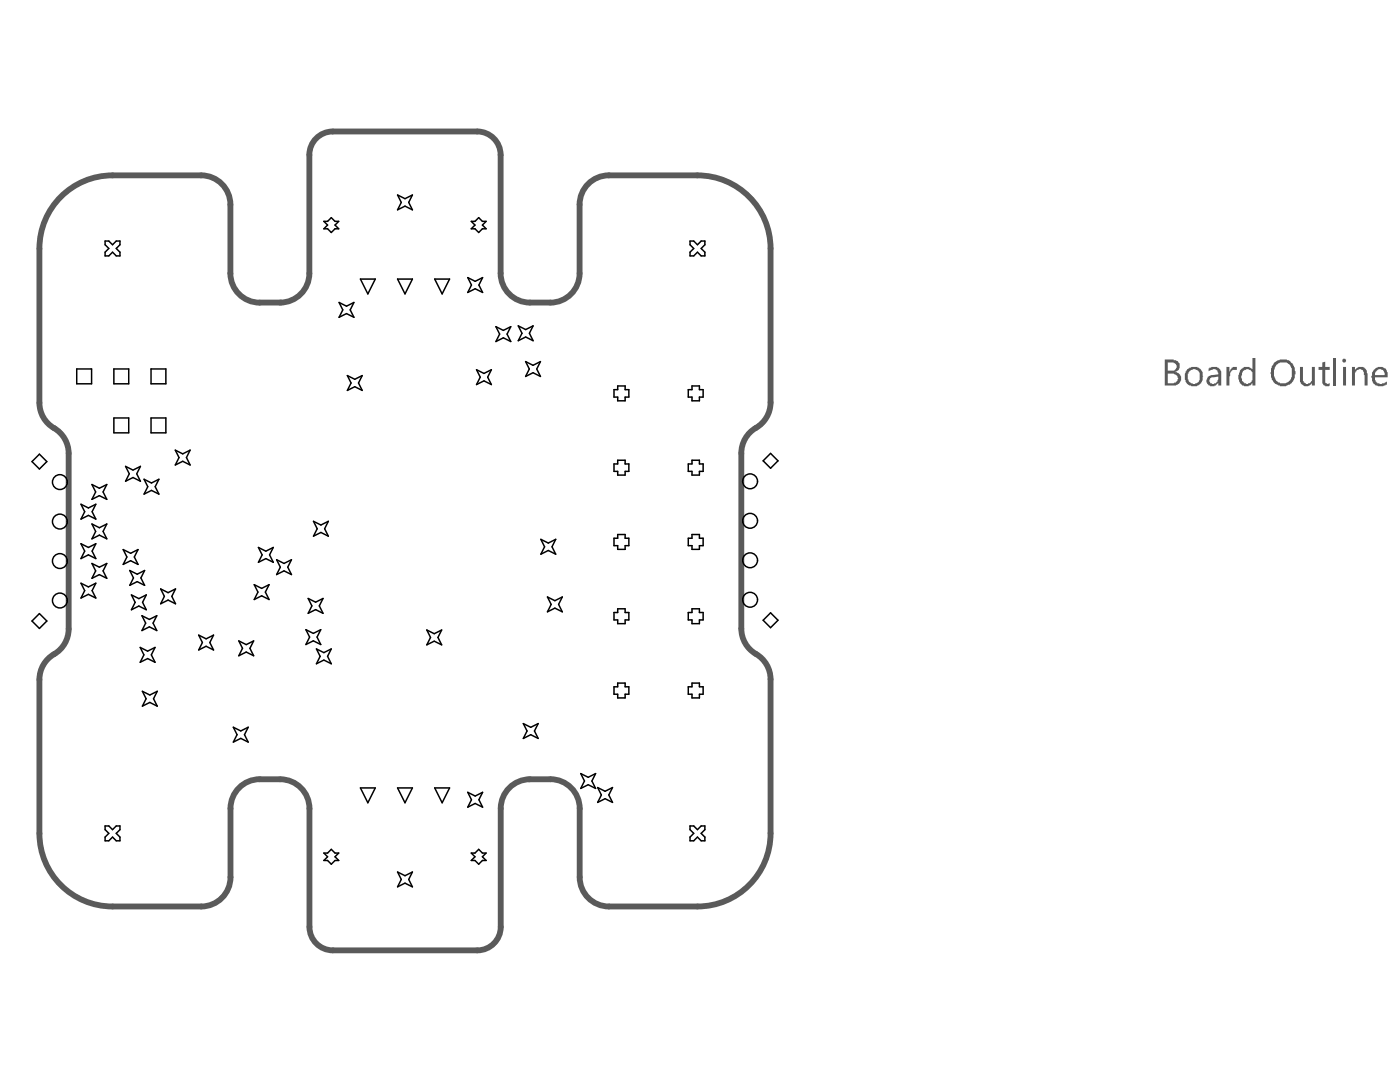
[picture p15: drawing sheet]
<svg xmlns="http://www.w3.org/2000/svg" width="279mm" height="216mm" viewBox="0 0 279 216" stroke-linecap="round" stroke-linejoin="round" font-family="sans-serif">
<g fill="none" stroke="#5a5a5a" stroke-width="1.2">
<path d="M22.5 35h17.6M61.7 30.9v23.7M66.4 26.2h28.8M99.9 30.9v23.6M121.5 35h17.7M7.9 49.6v30.8M46 40.8v13.8M115.7 40.8v13.8M153.8 49.6v30.7M51.8 60.4h4.3M105.7 60.4h4.1M13.7 90.5v35"/>
<path d="M147.9 90.4v35M7.9 135.6v30.7M153.8 135.5v30.8M51.8 155.5h4.1M105.6 155.5h4.3M46 161.3v13.7M61.8 161.3v23.7M99.9 161.3v23.7M115.7 161.3v13.7M22.5 180.9h17.7M66.4 189.6h28.9M121.5 180.9h17.7"/>
</g>
<g fill="#5a5a5a">
<path d="M244.8 73.2h.6v.9h.1v-.3a1.03 1.03 0 0 1 1.3-.6v.6h-.1a.66 .66 0 0 0-.9 .3h-.1l-.2 .3v.6l-.1 .1v1.8h-.6z"/>
<path d="M259.4 73.2h.6v2.5a.77 .77 0 0 0 .6 .8v.1h.5v-.1a.76 .76 0 0 0 .7-.9v-2.4h.6v3.7h-.6v-.4l-.1 .1a1.29 1.29 0 0 1-1.5 .3 1.29 1.29 0 0 1-.8-1.3z"/>
<path d="M263.9 72.3l.6-.1v1h.9v.6h-.9v2.1a.55 .55 0 0 0 .2 .6 .55 .55 0 0 0 .7 0v.4a.85 .85 0 0 1-1.2-.1h-.2l-.1-.3v-2.7h-.8v-.6h.8z"/>
<path d="M266.1 71.4h.6v5.5h-.6z"/>
<path d="M269.8 73.2h.6v.8a1.23 1.23 0 0 1 1.4-.8 1.23 1.23 0 0 1 1 1.2l.1 .1v2.4h-.6v-2.1h-.1a.89 .89 0 0 0-1-1.1v.1l-.5 .2-.3 .4v2.5h-.6z"/>
<path d="M233.1 72.3v1.7h1.3v-.2h.1a.87 .87 0 0 0 .2-.9 .87 .87 0 0 0-.8-.6zM233.1 74.5v2h1.1l.2-.2a.52 .52 0 0 0 .6-.6 .66 .66 0 0 0-.3-.9l-.5-.3zM232.5 71.7h1.7v.2h.2a.79 .79 0 0 1 .9 .6h.1v1h-.1l-.2 .5-.6 .3a1.29 1.29 0 0 1 .9 2l-.1 .3-.6 .3h-2.2z"/>
<path d="M237.2 74.3l-.1 .5a1.48 1.48 0 0 0 1.1 1.8h.3v-.1a.56 .56 0 0 0 .8-.6h.1a2.37 2.37 0 0 0-.4-2.1h-.3a.71 .71 0 0 0-1.1 .2zM236.9 73.7h.2a1.75 1.75 0 0 1 2.9 .8 2.69 2.69 0 0 1-.4 2.1 1.99 1.99 0 0 1-3-.4 2.84 2.84 0 0 1 .2-2.2z"/>
<path d="M241.5 75.4l-.1 .5a.74 .74 0 0 0 .7 .7l.3-.1a.52 .52 0 0 0 .6-.6l.1-.2v-.6zM241.2 73.5a1.63 1.63 0 0 1 2.5 .8v2.6h-.6v-.4l-.3 .1v.2a1.48 1.48 0 0 1-1.7 0l-.2-.5h-.1l.1-.9a1.16 1.16 0 0 1 1-.6l1.2-.1-.1-.4a.56 .56 0 0 0-.8-.6l-1 .4z"/>
<path d="M247.4 74l.3-.3a1.61 1.61 0 0 1 2.3 0v.1v-2.4h.5v5.5h-.5v-.6l-.2 .3a1.61 1.61 0 0 1-2.2 0l-.2-.3a2.16 2.16 0 0 1 0-2.2zM248 74.1l-.3 .9 .2 .9a1.16 1.16 0 0 0 1.8 .4l.1-.4h.2v-1.4a.74 .74 0 0 0-.8-.7v-.1h-.4l-.5 .1v.2z"/>
<path d="M254.7 72.8a3.2 3.2 0 0 0-.3 2.6 1.78 1.78 0 0 0 2.1 1.1 1.78 1.78 0 0 0 1.3-2 1.78 1.78 0 0 0-2.2-2.2zM254.3 72.3l.2-.1a3.1 3.1 0 0 1 3-.2l.3 .5h.2l.4 .9v.6l.1 .1a4.6 4.6 0 0 1-.7 2.4l-.3 .1a2.54 2.54 0 0 1-3.4-.4l-.4-.9a3.5 3.5 0 0 1 .6-2.8z"/>
<path d="M268 71.6h.5v.1h.1v.5h-.1v.1h-.5v-.1h-.1v-.5h.1zM268 73.2h.6v3.7h-.6z"/>
<path d="M274.6 74.1l-.2 .7h1.9v-.4l-.1-.1a.85 .85 0 0 0-1-.6zM274.1 73.8h.2a1.53 1.53 0 0 1 2.5 .2v.3h.1v1h-2.5v.6h.2a.56 .56 0 0 0 .7 .6v.1h.4l1.1-.4v.6h-.2a2.04 2.04 0 0 1-2.6-.5l-.2-.9-.1-.1v-.3h.1a.97 .97 0 0 1 .3-1z"/>
</g>
<g fill="none" stroke="#5a5a5a" stroke-width="1.2">
<path d="M22.5 35a14.6 14.6 0 0 0-14.6 14.6M40.1 35a5.8 5.8 0 0 1 5.9 5.8M66.4 26.2a4.7 4.7 0 0 0-4.7 4.7M95.2 26.2a4.7 4.7 0 0 1 4.7 4.7M121.5 35a5.8 5.8 0 0 0-5.8 5.8M139.2 35a14.6 14.6 0 0 1 14.6 14.6M46 54.6a5.8 5.8 0 0 0 5.8 5.8M61.7 54.5a5.8 5.8 0 0 1-5.8 5.9M99.9 54.5a5.8 5.8 0 0 0 5.8 5.9M115.7 54.6a5.8 5.8 0 0 1-5.9 5.8M7.9 80.4a6.1 6.1 0 0 0 3.5 5.5 5.8 5.8 0 0 1 2.3 4.6M153.8 80.3a6.1 6.1 0 0 1-3.6 5.5 5.8 5.8 0 0 0-2.3 4.6"/>
<path d="M13.7 125.5a6.1 6.1 0 0 1-3.6 5.5 5.8 5.8 0 0 0-2.2 4.6M147.9 125.4a6.1 6.1 0 0 0 3.6 5.5 5.8 5.8 0 0 1 2.3 4.6M51.8 155.5a5.8 5.8 0 0 0-5.8 5.8M55.9 155.5a5.8 5.8 0 0 1 5.9 5.8M105.8 155.5a5.8 5.8 0 0 0-5.9 5.8M109.9 155.5a5.8 5.8 0 0 1 5.8 5.8M7.9 166.3a14.6 14.6 0 0 0 14.6 14.6M46 175a5.8 5.8 0 0 1-5.8 5.9M115.7 175a5.8 5.8 0 0 0 5.8 5.9M153.8 166.3a14.6 14.6 0 0 1-14.6 14.6M61.8 185a4.7 4.7 0 0 0 4.6 4.6M99.9 185a4.7 4.7 0 0 1-4.6 4.6"/>
</g>
<g fill="none" stroke="#000" stroke-width=".3">
<path d="M79.3 38.9l1.5 .7 1.5-.7-.7 1.5 .7 1.5-1.5-.8-1.5 .8 .8-1.5zM21 48.1h.7l.8 .7 .7-.7h.7v.7l-.7 .8 .7 .7v.8h-.7l-.7-.8-.8 .8h-.7v-.8l.7-.7-.7-.8zM64.6 44.2h.8l.7-.8 .8 .8h.7l-.7 .7 .7 .8h-.7l-.8 .7-.7-.7h-.8l.8-.8zM71.9 55.7h3l-1.5 2.9zM79.3 55.7h3l-1.5 2.9zM86.8 55.7h2.9l-1.5 2.9zM93.4 55.4l1.4 .7 1.5-.7-.7 1.5 .7 1.5-1.5-.8-1.4 .8 .7-1.5zM94.1 44.2h.7l.7-.8 .8 .8h.7l-.7 .7 .7 .8h-.7l-.8 .7-.7-.7h-.7l.7-.8zM137.7 48.1h.8l.7 .7 .7-.7h.8v.7l-.8 .8 .8 .7v.8h-.8l-.7-.8-.7 .8h-.8v-.8l.8-.7-.8-.8zM15.3 73.6h3v3h-3zM22.7 73.6h3v3h-3zM30.1 73.6h3v3h-3z"/>
<path d="M67.7 60.4l1.5 .7 1.4-.7-.7 1.4 .7 1.5-1.4-.7-1.5 .7 .7-1.5zM69.3 74.9l1.5 .8 1.5-.8-.8 1.5 .8 1.5-1.5-.7-1.5 .7 .8-1.5zM95.1 73.8l1.5 .7 1.5-.7-.8 1.5 .8 1.4-1.5-.7-1.5 .7 .7-1.4zM99 65.2l1.5 .7 1.4-.7-.7 1.5 .7 1.4-1.4-.7-1.5 .7 .7-1.4zM103.4 65l1.5 .8 1.5-.8-.7 1.5 .7 1.5-1.5-.8-1.5 .8 .8-1.5zM104.9 72.2l1.5 .7 1.5-.7-.8 1.4 .8 1.5-1.5-.7-1.5 .7 .7-1.5zM122.5 77.8h.8v-.8h1.5v.8h.7v1.4h-.7v.8h-1.5v-.8h-.8zM137.4 77.8h.7v-.8h1.5v.8h.7v1.4h-.7v.8h-1.5v-.8h-.7zM6.4 92.1l1.5-1.5 1.4 1.5-1.4 1.5zM18.3 96.7l1.5 .7 1.5-.7-.7 1.5 .7 1.4-1.5-.7-1.5 .7 .8-1.4zM22.7 83.4h3v3h-3zM25.1 93.1l1.4 .7 1.5-.7-.7 1.4 .7 1.5-1.5-.7-1.4 .7 .7-1.5z"/>
<path d="M28.7 95.6l1.5 .8 1.5-.8-.7 1.5 .7 1.5-1.5-.7-1.5 .7 .8-1.5zM30.1 83.4h3v3h-3zM35 89.8l1.5 .8 1.4-.8-.7 1.5 .7 1.5-1.4-.8-1.5 .8 .7-1.5zM122.5 92.6h.8v-.8h1.5v.8h.7v1.5h-.7v.7h-1.5v-.7h-.8zM137.4 92.6h.7v-.8h1.5v.8h.7v1.5h-.7v.7h-1.5v-.7h-.7zM152.3 92l1.5-1.5 1.5 1.5-1.5 1.4zM16.2 108.5l1.4 .7 1.5-.7-.7 1.5 .7 1.5-1.5-.8-1.4 .8 .7-1.5zM16.2 100.6l1.4 .8 1.5-.8-.7 1.5 .7 1.5-1.5-.8-1.4 .8 .7-1.5zM16.2 116.4l1.4 .7 1.5-.7-.7 1.5 .7 1.4-1.5-.7-1.4 .7 .7-1.4zM18.3 112.4l1.5 .8 1.5-.8-.7 1.5 .7 1.5-1.5-.7-1.5 .7 .8-1.5zM18.3 104.6l1.5 .7 1.5-.7-.7 1.4 .7 1.5-1.5-.7-1.5 .7 .8-1.5zM24.6 109.7l1.5 .7 1.4-.7-.7 1.4 .7 1.5-1.4-.7-1.5 .7 .7-1.5z"/>
<path d="M25.9 113.8l1.5 .8 1.5-.8-.8 1.5 .8 1.5-1.5-.7-1.5 .7 .7-1.5zM26.2 118.7l1.5 .7 1.5-.7-.7 1.5 .7 1.5-1.5-.8-1.5 .8 .8-1.5zM32.1 117.5l1.4 .8 1.5-.8-.7 1.5 .7 1.5-1.5-.8-1.4 .8 .7-1.5zM50.7 116.7l1.5 .7 1.5-.7-.7 1.4 .7 1.5-1.5-.7-1.5 .7 .8-1.5zM51.6 109.2l1.5 .8 1.4-.8-.7 1.5 .7 1.5-1.4-.7-1.5 .7 .7-1.5zM55.2 111.7l1.5 .7 1.5-.7-.8 1.5 .8 1.4-1.5-.7-1.5 .7 .7-1.4zM61.5 119.4l1.5 .8 1.5-.8-.8 1.5 .8 1.5-1.5-.8-1.5 .8 .7-1.5zM62.6 104l1.4 .8 1.5-.8-.7 1.5 .7 1.5-1.5-.8-1.4 .8 .7-1.5zM107.9 107.6l1.5 .8 1.5-.8-.7 1.5 .7 1.5-1.5-.8-1.5 .8 .8-1.5zM109.3 119.1l1.4 .8 1.5-.8-.7 1.5 .7 1.5-1.5-.8-1.4 .8 .7-1.5zM122.5 107.4h.8v-.7h1.5v.7h.7v1.5h-.7v.7h-1.5v-.7h-.8zM137.4 107.4h.7v-.7h1.5v.7h.7v1.5h-.7v.7h-1.5v-.7h-.7z"/>
<path d="M6.4 123.9l1.5-1.5 1.4 1.5-1.4 1.5zM28 129.2l1.5 .7 1.4-.7-.7 1.5 .7 1.5-1.4-.8-1.5 .8 .7-1.5zM28.3 122.9l1.5 .7 1.5-.7-.7 1.4 .7 1.5-1.5-.7-1.5 .7 .8-1.5zM28.4 137.9l1.5 .8 1.5-.8-.8 1.5 .8 1.5-1.5-.7-1.5 .7 .8-1.5zM39.7 126.7l1.4 .8 1.5-.8-.7 1.5 .7 1.5-1.5-.7-1.4 .7 .7-1.5zM47.7 127.9l1.4 .7 1.5-.7-.7 1.5 .7 1.4-1.5-.7-1.4 .7 .7-1.4zM61 125.6l1.5 .8 1.5-.8-.7 1.5 .7 1.5-1.5-.7-1.5 .7 .8-1.5zM63.1 129.5l1.5 .7 1.5-.7-.7 1.5 .7 1.4-1.5-.7-1.5 .7 .8-1.4zM85.2 125.7l1.5 .8 1.4-.8-.7 1.5 .7 1.5-1.4-.8-1.5 .8 .7-1.5zM122.5 122.2h.8v-.7h1.5v.7h.7v1.5h-.7v.7h-1.5v-.7h-.8zM122.5 137h.8v-.7h1.5v.7h.7v1.5h-.7v.8h-1.5v-.8h-.8zM137.4 122.2h.7v-.7h1.5v.7h.7v1.5h-.7v.7h-1.5v-.7h-.7z"/>
<path d="M137.4 137h.7v-.7h1.5v.7h.7v1.5h-.7v.8h-1.5v-.8h-.7zM152.3 123.8l1.5-1.5 1.5 1.5-1.5 1.4zM46.6 145.1l1.4 .8 1.5-.8-.7 1.5 .7 1.5-1.5-.8-1.4 .8 .7-1.5zM71.9 157.2h3l-1.5 3zM79.3 157.2h3l-1.5 3zM86.8 157.2h2.9l-1.5 3zM93.4 158.1l1.4 .7 1.5-.7-.7 1.5 .7 1.5-1.5-.8-1.4 .8 .7-1.5zM104.4 144.4l1.5 .7 1.5-.7-.7 1.5 .7 1.4-1.5-.7-1.5 .7 .8-1.4zM115.9 154.4l1.5 .7 1.5-.7-.8 1.4 .8 1.5-1.5-.7-1.5 .7 .7-1.5zM119.3 157.1l1.5 .8 1.4-.8-.7 1.5 .7 1.5-1.4-.7-1.5 .7 .7-1.5zM21 164.8h.7l.8 .7 .7-.7h.7v.7l-.7 .8 .7 .7v.8h-.7l-.7-.8-.8 .8h-.7v-.8l.7-.7-.7-.8zM64.6 170.2h.8l.7-.7 .8 .7h.7l-.7 .8 .7 .7h-.7l-.8 .7-.7-.7h-.8l.8-.7z"/>
<path d="M79.3 174l1.5 .7 1.5-.7-.7 1.5 .7 1.5-1.5-.8-1.5 .8 .8-1.5zM94.1 170.2h.7l.7-.7 .8 .7h.7l-.7 .8 .7 .7h-.7l-.8 .7-.7-.7h-.7l.7-.7zM137.7 164.8h.8l.7 .7 .7-.7h.8v.7l-.8 .8 .8 .7v.8h-.8l-.7-.8-.7 .8h-.8v-.8l.8-.7-.8-.8z"/>
<circle cx="12" cy="96.2" r="1.48"/>
<circle cx="149.7" cy="96" r="1.48"/>
<circle cx="12" cy="104.1" r="1.48"/>
<circle cx="12" cy="119.8" r="1.48"/>
<circle cx="12" cy="111.9" r="1.48"/>
<circle cx="149.7" cy="119.7" r="1.48"/>
<circle cx="149.7" cy="103.9" r="1.48"/>
<circle cx="149.7" cy="111.8" r="1.48"/>
</g>
</svg>
